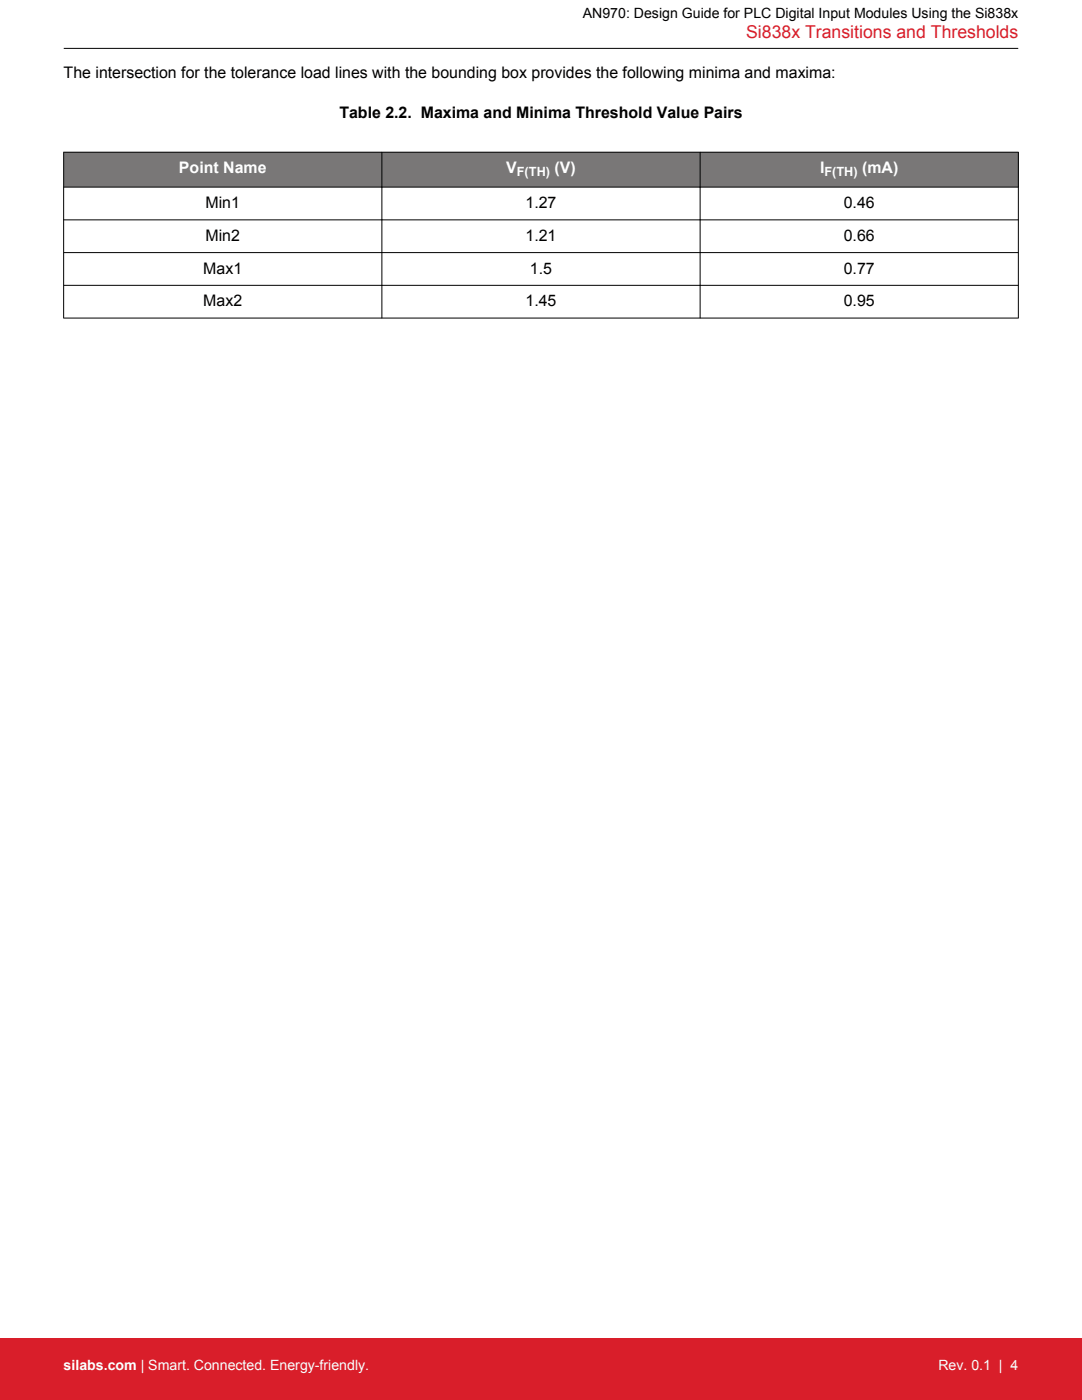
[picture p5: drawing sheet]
<svg xmlns="http://www.w3.org/2000/svg" width="216mm" height="279mm" viewBox="0 0 216 279" stroke-linecap="round" stroke-linejoin="round" font-family="sans-serif">
<defs><g id="words">
<text font-size="3.5" fill="#d91e2a" x="148.9" y="7.5">Si838x Transitions and Thresholds</text>
<g font-size="3.2">
<text x="12.7" y="15.5">The intersection for the tolerance load lines with the bounding box provides the following minima and maxima:</text>
<text x="67.7" y="23.6">Table 2.2. Maxima and Minima Threshold Value Pairs</text>
<text x="41" y="41.5">Min1</text>
<text x="104.9" y="41.5">1.27</text>
<text x="168.4" y="41.5">0.46</text>
<text x="41" y="48.1">Min2</text>
<text x="104.9" y="48.1">1.21</text>
<text x="168.4" y="48.1">0.66</text>
<text x="40.6" y="54.6">Max1</text>
<text x="105.7" y="54.6">1.5</text>
<text x="168.4" y="54.6">0.77</text>
<text x="40.6" y="61.1">Max2</text>
<text x="104.9" y="61.1">1.45</text>
<text x="168.4" y="61.1">0.95</text>
</g>
<g font-size="3.2" fill="#fff">
<text x="35.7" y="34.6">Point Name</text>
<text x="101" y="34.6">V</text>
<text x="110.6" y="34.6">(V)</text>
<text x="163.6" y="34.6">I</text>
<text x="172" y="34.6">(mA)</text>
</g>
<text font-size="2.8" x="116.3" y="3.5">AN970: Design Guide for PLC Digital Input Modules Using the Si838x</text>
<g font-size="2.8" fill="#fff">
<text x="12.7" y="273.4">silabs.com | Smart. Connected. Energy-friendly.</text>
<text x="187.3" y="273.4">Rev. 0.1 | 4</text>
</g>
<g font-size="2.5" fill="#fff">
<text x="103.1" y="35.2">F(TH)</text>
<text x="164.5" y="35.2">F(TH)</text>
</g>
</g></defs>
<g fill="#797777">
<path d="M12.7 30.4h190.5v6.9h-190.5z" fill-rule="evenodd"/>
<path d="M12.7 30.4h190.5v6.9h-190.5z" fill-rule="evenodd"/>
</g>
<path d="M12.7 9.7h190.5M12.7 30.4h190.5M12.7 37.3h190.5M12.7 30.3v33.2M76.2 30.3v33.2M139.7 30.3v33.2M203.2 30.3v33.2M12.7 43.9h190.5M12.7 50.4h190.5M12.7 56.9h190.5M12.7 63.5h190.5" fill="none" stroke="#000" stroke-width=".2"/>
<path d="M0 267h215.9v12.4h-215.9z" fill="#d91e2a"/>
<use href="#words"/>
</svg>
